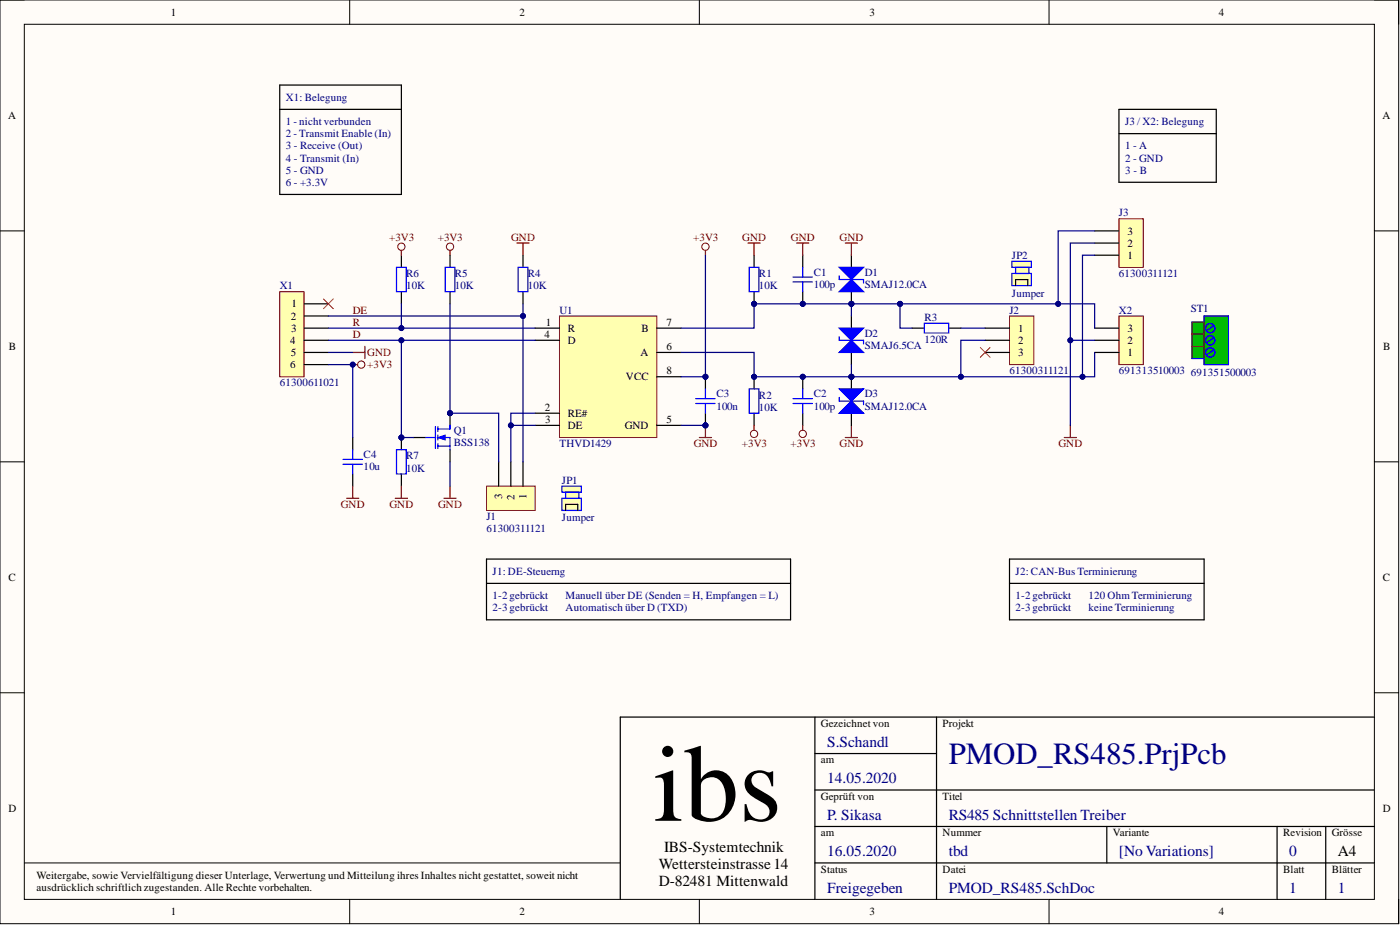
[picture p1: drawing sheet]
<svg xmlns="http://www.w3.org/2000/svg" width="292mm" height="193mm" viewBox="0 0 292 193" stroke-linecap="round" stroke-linejoin="round" font-family="sans-serif">
<defs><g id="words">
<text font-size="22.9" x="136.4" y="171.2">ibs</text>
<text font-size="6.4" fill="#000080" x="197.9" y="159.4">PMOD_RS485.PrjPcb</text>
<g font-size="3.2" fill="#000080">
<text x="172.6" y="155.8">S.Schandl</text>
<text x="172.6" y="163.4">14.05.2020</text>
<text x="172.6" y="171">P. Sikasa</text>
<text x="197.9" y="171">RS485 Schnittstellen Treiber</text>
<text x="172.6" y="178.6">16.05.2020</text>
<text x="197.9" y="178.6">tbd</text>
<text x="233.5" y="178.6">[No Variations]</text>
<text x="269" y="178.6">0</text>
<text x="172.6" y="186.2">Freigegeben</text>
<text x="197.9" y="186.2">PMOD_RS485.SchDoc</text>
<text x="269" y="186.2">1</text>
<text x="279.1" y="186.2">1</text>
</g>
<g font-size="3.2">
<text x="138.6" y="177.8">IBS-Systemtechnik</text>
<text x="279.1" y="178.6">A4</text>
<text x="137.5" y="181.4">Wettersteinstrasse14</text>
<text x="137.5" y="184.9">D-82481 Mittenwald</text>
</g>
<g font-size="2.3">
<text x="35.6" y="3.3">1</text>
<text x="108.4" y="3.3">2</text>
<text x="181.4" y="3.3">3</text>
<text x="254.3" y="3.3">4</text>
<text x="1.7" y="24.8">A</text>
<text x="288.4" y="24.8">A</text>
<text x="235.2" y="51.5">2</text>
<text x="235.2" y="48.9">3</text>
<text x="235.2" y="54">1</text>
<text x="60.8" y="64.1">1</text>
<text x="60.6" y="71.8">4</text>
<text x="60.6" y="66.7">2</text>
<text x="60.7" y="69.2">3</text>
<text x="113.6" y="70.5">4</text>
<text x="113.9" y="67.9">1</text>
<text x="118.5" y="69.2">R</text>
<text x="118.5" y="71.8">D</text>
<text x="133.8" y="69.2">B</text>
<text x="139.1" y="67.9">7</text>
<text x="212.4" y="69.2">1</text>
<text x="212.4" y="71.8">2</text>
<text x="235.2" y="71.8">2</text>
<text x="235.2" y="69.2">3</text>
<text x="1.9" y="73">B</text>
<text x="60.6" y="76.8">6</text>
<text x="60.6" y="74.3">5</text>
<text x="133.6" y="74.3">A</text>
<text x="139.1" y="73">6</text>
<text x="212.4" y="74.3">3</text>
<text x="235.2" y="74.3">1</text>
<text x="288.6" y="73">B</text>
<text x="130.6" y="79.4">VCC</text>
<text x="139.1" y="78.1">8</text>
<text x="113.7" y="85.7">2</text>
<text x="113.8" y="88.2">3</text>
<text x="118.5" y="89.5">DE</text>
<text x="118.5" y="87">RE#</text>
<text x="130.4" y="89.5">GND</text>
<text x="139.1" y="88.2">5</text>
<text x="104.8" y="104.1" transform="rotate(-90 104.8 104.1)">3</text>
<text x="107.3" y="104.2" transform="rotate(-90 107.3 104.2)">2</text>
<text x="109.9" y="104" transform="rotate(-90 109.9 104)">1</text>
<text x="1.8" y="121.2">C</text>
<text x="288.5" y="121.2">C</text>
<text x="171.3" y="151.6">Gezeichnet von</text>
<text x="196.7" y="151.6">Projekt</text>
<text x="171.3" y="159.2">am</text>
<text x="171.3" y="166.8">Geprüft von</text>
<text x="196.7" y="166.8">Titel</text>
<text x="1.8" y="169.4">D</text>
<text x="288.5" y="169.4">D</text>
<text x="171.3" y="174.4">am</text>
<text x="196.7" y="174.4">Nummer</text>
<text x="232.2" y="174.4">Variante</text>
<text x="267.7" y="174.4">Revision</text>
<text x="277.9" y="174.4">Grösse</text>
<text x="7.6" y="183.3">Weitergabe, sowie Vervielfältigung dieser Unterlage, Verwertung und Mitteilung ihres Inhaltes nicht gestattet, soweit nicht</text>
<text x="7.6" y="185.9">ausdrücklich schriftlich zugestanden. Alle Rechte vorbehalten.</text>
<text x="171.3" y="182">Status</text>
<text x="196.7" y="182">Datei</text>
<text x="267.7" y="182">Blatt</text>
<text x="277.9" y="182">Blätter</text>
<text x="35.6" y="190.9">1</text>
<text x="108.4" y="190.9">2</text>
<text x="181.4" y="190.9">3</text>
<text x="254.3" y="190.9">4</text>
</g>
<g font-size="2.3" fill="#000080">
<text x="59.6" y="21">X1: Belegung</text>
<text x="59.6" y="26.1">1 - nicht verbunden</text>
<text x="59.6" y="28.6">2 - Transmit Enable (In)</text>
<text x="234.7" y="26.1">J3 / X2: Belegung</text>
<text x="59.6" y="31.2">3 - Receive (Out)</text>
<text x="59.6" y="33.7">4 - Transmit (In)</text>
<text x="234.7" y="31.2">1 - A</text>
<text x="234.7" y="33.7">2 - GND</text>
<text x="59.6" y="36.3">5 - GND</text>
<text x="59.6" y="38.8">6 - +3.3V</text>
<text x="234.7" y="36.3">3 - B</text>
<text x="233.5" y="45.1">J3</text>
<text x="84.8" y="57.8">R6</text>
<text x="94.9" y="57.8">R5</text>
<text x="110.1" y="57.8">R4</text>
<text x="158.3" y="57.8">R1</text>
<text x="169.8" y="57.6">C1</text>
<text x="180.4" y="57.6">D1</text>
<text x="211.1" y="54">JP2</text>
<text x="233.5" y="57.8">61300311121</text>
<text x="58.4" y="60.3">X1</text>
<text x="84.8" y="60.3">10K</text>
<text x="94.9" y="60.3">10K</text>
<text x="110.1" y="60.3">10K</text>
<text x="116.7" y="65.4">U1</text>
<text x="158.3" y="60.3">10K</text>
<text x="169.8" y="60.1">100p</text>
<text x="180.4" y="60.1">SMAJ12.0CA</text>
<text x="210.6" y="65.4">J2</text>
<text x="211.1" y="61.9">Jumper</text>
<text x="233.5" y="65.4">X2</text>
<text x="248.4" y="65.2">ST1</text>
<text x="180.4" y="70.2">D2</text>
<text x="192.9" y="66.9">R3</text>
<text x="192.9" y="71.5">120R</text>
<text x="180.4" y="72.8">SMAJ6.5CA</text>
<text x="58.4" y="80.6">61300611021</text>
<text x="149.5" y="82.9">C3</text>
<text x="158.3" y="83.2">R2</text>
<text x="169.8" y="82.9">C2</text>
<text x="180.4" y="82.9">D3</text>
<text x="210.6" y="78.1">61300311121</text>
<text x="233.5" y="78.1">691313510003</text>
<text x="248.4" y="78.3">691351500003</text>
<text x="149.5" y="85.4">100n</text>
<text x="158.3" y="85.7">10K</text>
<text x="169.8" y="85.4">100p</text>
<text x="180.4" y="85.4">SMAJ12.0CA</text>
<text x="75.9" y="95.6">C4</text>
<text x="84.8" y="95.8">R7</text>
<text x="94.7" y="90.5">Q1</text>
<text x="94.7" y="93.1">BSS138</text>
<text x="116.7" y="93.3">THVD1429</text>
<text x="75.9" y="98.1">10u</text>
<text x="84.8" y="98.4">10K</text>
<text x="117.2" y="100.9">JP1</text>
<text x="101.5" y="108.5">J1</text>
<text x="101.5" y="111.1">61300311121</text>
<text x="117.2" y="108.8">Jumper</text>
<text x="102.8" y="119.9">J1: DE-Steuerng</text>
<text x="211.9" y="119.9">J2: CAN-Bus Terminierung</text>
<text x="102.8" y="125">1-2 gebrückt</text>
<text x="118" y="125">Manuell über DE (Senden = H, Empfangen = L)</text>
<text x="211.9" y="125">1-2 gebrückt</text>
<text x="227.1" y="125">120 Ohm Terminierung</text>
<text x="102.8" y="127.5">2-3 gebrückt</text>
<text x="118" y="127.5">Automatisch über D (TXD)</text>
<text x="211.9" y="127.5">2-3 gebrückt</text>
<text x="227.1" y="127.5">keine Terminierung</text>
</g>
<g font-size="2.3" fill="#800000">
<text x="81.2" y="50.2">+3V3</text>
<text x="91.4" y="50.2">+3V3</text>
<text x="106.7" y="50.2">GND</text>
<text x="144.6" y="50.2">+3V3</text>
<text x="154.9" y="50.2">GND</text>
<text x="165" y="50.2">GND</text>
<text x="175.2" y="50.2">GND</text>
<text x="73.6" y="65.4">DE</text>
<text x="73.6" y="70.5">D</text>
<text x="73.6" y="67.9">R</text>
<text x="76.6" y="74.3">GND</text>
<text x="76.6" y="76.8">+3V3</text>
<text x="144.7" y="93.3">GND</text>
<text x="154.8" y="93.3">+3V3</text>
<text x="164.9" y="93.3">+3V3</text>
<text x="175.2" y="93.3">GND</text>
<text x="220.9" y="93.3">GND</text>
<text x="71.1" y="106">GND</text>
<text x="81.3" y="106">GND</text>
<text x="91.4" y="106">GND</text>
</g>
</g></defs>
<path d="M0 0h291.8v192.7h-291.8z" fill-rule="evenodd" fill="#fffcf8"/>
<path d="M0 0h291.8v192.7h-291.8z" fill="none" stroke="#000" stroke-width=".21"/>
<path d="M5.1 5.1h281.7v182.5h-281.7z" fill-rule="evenodd" fill="#fffcf8"/>
<g fill="none" stroke="#000" stroke-width=".21">
<path d="M0 0h5.1M73 0v5.1M145.9 0v5.1M218.9 0v5.1M286.8 0h5v5.1M5.1 5.1h281.7v182.5h-281.7zM0 48.2h5.1M286.8 48.2h5M0 96.3h5.1M286.8 96.3h5M0 144.5h5.1M286.8 144.5h5"/>
<path d="M5.1 180h124.3M73 187.6v5.1M145.9 187.6v5.1M218.9 187.6v5.1M291.8 187.6v5.1"/>
</g>
<path d="M170 149.6v38M170 157.2h25.4M195.4 149.6v38M286.8 149.6h-157.4v38M170 164.8h116.8M170 172.4h116.8M230.9 172.4v7.6M266.5 172.4v15.2M276.6 172.4v15.2M170 180h116.8" fill="none" stroke="#000" stroke-width=".25"/>
<circle cx="147.2" cy="78.6" r=".51" fill="#000080"/>
<circle cx="147.2" cy="78.6" r=".51" fill="none" stroke="#000080" stroke-width=".21"/>
<circle cx="147.2" cy="88.7" r=".51" fill="#000080"/>
<circle cx="147.2" cy="88.7" r=".51" fill="none" stroke="#000080" stroke-width=".21"/>
<path d="M147.2 78.6v2.5" fill="none" stroke="#000" stroke-width=".25"/>
<circle cx="147.2" cy="78.6" r=".51" fill="#000080"/>
<circle cx="147.2" cy="78.6" r=".51" fill="none" stroke="#000080" stroke-width=".21"/>
<path d="M147.2 86.2v2.5" fill="none" stroke="#000" stroke-width=".25"/>
<circle cx="147.2" cy="88.7" r=".51" fill="#000080"/>
<circle cx="147.2" cy="88.7" r=".51" fill="none" stroke="#000080" stroke-width=".21"/>
<path d="M145.2 84.2h4M145.2 83.2h4M147.2 81.1v2.1M147.2 84.2v2" fill="none" stroke="#00f" stroke-width=".25"/>
<circle cx="157.3" cy="63.4" r=".51" fill="#000080"/>
<circle cx="157.3" cy="63.4" r=".51" fill="none" stroke="#000080" stroke-width=".21"/>
<path d="M157.3 53.2v2.6M157.3 60.8v2.6" fill="none" stroke="#000" stroke-width=".25"/>
<circle cx="157.3" cy="63.4" r=".51" fill="#000080"/>
<circle cx="157.3" cy="63.4" r=".51" fill="none" stroke="#000080" stroke-width=".21"/>
<path d="M156.3 55.8h2v5h-2z" fill="none" stroke="#00f" stroke-width=".25"/>
<circle cx="157.3" cy="78.6" r=".51" fill="#000080"/>
<circle cx="157.3" cy="78.6" r=".51" fill="none" stroke="#000080" stroke-width=".21"/>
<path d="M157.3 78.6v2.5" fill="none" stroke="#000" stroke-width=".25"/>
<circle cx="157.3" cy="78.6" r=".51" fill="#000080"/>
<circle cx="157.3" cy="78.6" r=".51" fill="none" stroke="#000080" stroke-width=".21"/>
<path d="M157.3 86.2v2.5" fill="none" stroke="#000" stroke-width=".25"/>
<path d="M156.3 81.1h2v5.1h-2z" fill="none" stroke="#00f" stroke-width=".25"/>
<circle cx="167.5" cy="63.4" r=".51" fill="#000080"/>
<circle cx="167.5" cy="63.4" r=".51" fill="none" stroke="#000080" stroke-width=".21"/>
<path d="M167.5 53.2v2.6M167.5 60.8v2.6" fill="none" stroke="#000" stroke-width=".25"/>
<circle cx="167.5" cy="63.4" r=".51" fill="#000080"/>
<circle cx="167.5" cy="63.4" r=".51" fill="none" stroke="#000080" stroke-width=".21"/>
<path d="M165.5 58.8h4M165.5 57.8h4M167.5 55.8v2M167.5 58.8v2" fill="none" stroke="#00f" stroke-width=".25"/>
<circle cx="167.5" cy="78.6" r=".51" fill="#000080"/>
<circle cx="167.5" cy="78.6" r=".51" fill="none" stroke="#000080" stroke-width=".21"/>
<path d="M167.5 78.6v2.5" fill="none" stroke="#000" stroke-width=".25"/>
<circle cx="167.5" cy="78.6" r=".51" fill="#000080"/>
<circle cx="167.5" cy="78.6" r=".51" fill="none" stroke="#000080" stroke-width=".21"/>
<path d="M167.5 86.2v2.5" fill="none" stroke="#000" stroke-width=".25"/>
<path d="M165.5 84.2h4M165.5 83.2h4M167.5 81.1v2.1M167.5 84.2v2" fill="none" stroke="#00f" stroke-width=".25"/>
<path d="M251.2 65.9h5.1v10.2h-5.1z" fill-rule="evenodd" fill="#00bf00"/>
<path d="M251.2 65.9h5.1v10.2h-5.1z" fill="none" stroke="#800000" stroke-width=".21"/>
<g fill="none" stroke="#00f" stroke-width=".25">
<path d="M248.7 69.7h2.5M248.7 72.3h2.5M251.2 65.9h5.1v10.2h-5.1zM251.2 67.2h-2.5v7.6M252.5 68.5l.8-.6-1.6 1.1M253.3 70.5l-1.6 1M253.3 73l-1.6 1"/>
<circle cx="252.5" cy="68.5" r=".97"/>
<circle cx="252.5" cy="71" r=".97"/>
<circle cx="252.5" cy="73.5" r=".97"/>
<circle cx="252.5" cy="73.5" r=".98"/>
<circle cx="252.5" cy="71" r=".98"/>
<circle cx="252.5" cy="68.5" r=".98"/>
</g>
<path d="M248.7 67.2h2.5v2.5h-2.5z" fill-rule="evenodd" fill="#00bf00"/>
<path d="M248.7 67.2h2.5v2.5h-2.5z" fill="none" stroke="#800000" stroke-width=".21"/>
<path d="M248.7 69.7h2.5v2.6h-2.5z" fill-rule="evenodd" fill="#00bf00"/>
<path d="M248.7 69.7h2.5v2.6h-2.5z" fill="none" stroke="#800000" stroke-width=".21"/>
<path d="M248.7 72.3h2.5v2.5h-2.5z" fill-rule="evenodd" fill="#00bf00"/>
<path d="M248.7 72.3h2.5v2.5h-2.5z" fill="none" stroke="#800000" stroke-width=".21"/>
<path d="M248.7 74.8h2.5" fill="none" stroke="#00f" stroke-width=".25"/>
<path d="M210.6 65.9h5.1v10.2h-5.1z" fill-rule="evenodd" fill="#ffffb0"/>
<path d="M210.6 65.9h5.1v10.2h-5.1z" fill="none" stroke="#800000" stroke-width=".21"/>
<path d="M205.5 68.5h5.1M205.5 71h5.1M205.5 73.5h5.1" fill="none" stroke="#000" stroke-width=".25"/>
<path d="M233.5 45.6h5v10.2h-5z" fill-rule="evenodd" fill="#ffffb0"/>
<path d="M233.5 45.6h5v10.2h-5z" fill="none" stroke="#800000" stroke-width=".21"/>
<path d="M228.4 53.2h5.1M228.4 50.7h5.1M228.4 48.2h5.1M73.6 91.3v2.5M73.6 98.9v2.5" fill="none" stroke="#000" stroke-width=".25"/>
<path d="M71.6 95.8h4M71.6 96.9h4M73.6 93.8v2M73.6 96.9v2" fill="none" stroke="#00f" stroke-width=".25"/>
<path d="M211.1 57h4.1v2.6h-4.1z" fill-rule="evenodd" fill="#ffffb0"/>
<path d="M211.1 57h4.1v2.6h-4.1z" fill="none" stroke="#00f" stroke-width=".25"/>
<path d="M211.9 59.6v-1.3h2.5v1.3" fill="none" stroke="#000" stroke-width=".25"/>
<path d="M211.1 54.5h4.1v1.3h-4.1z" fill-rule="evenodd" fill="#ffffb0"/>
<path d="M211.1 54.5h4.1v1.3h-4.1z" fill="none" stroke="#00f" stroke-width=".25"/>
<path d="M211.9 55.8h2.8v1.2h-2.8z" fill-rule="evenodd" fill="#ffffb0"/>
<path d="M211.9 55.8h2.8v1.2h-2.8z" fill="none" stroke="#00f" stroke-width=".25"/>
<circle cx="177.6" cy="63.4" r=".51" fill="#000080"/>
<circle cx="177.6" cy="63.4" r=".51" fill="none" stroke="#000080" stroke-width=".21"/>
<path d="M177.6 59.6v3.8" fill="none" stroke="#000" stroke-width=".25"/>
<circle cx="177.6" cy="63.4" r=".51" fill="#000080"/>
<circle cx="177.6" cy="63.4" r=".51" fill="none" stroke="#000080" stroke-width=".21"/>
<path d="M177.6 53.2v3.8" fill="none" stroke="#000" stroke-width=".25"/>
<path d="M175.1 60.8l2.5-2.5 2.6 2.5z" fill="#00f"/>
<path d="M175.1 57.6v.7h5.1v.8M175.1 60.8l2.5-2.5 2.6 2.5z" fill="none" stroke="#00f" stroke-width=".25"/>
<path d="M175.1 55.8h5.1l-2.6 2.5z" fill="#00f"/>
<path d="M175.1 55.8h5.1l-2.6 2.5z" fill="none" stroke="#00f" stroke-width=".25"/>
<path d="M177.6 65.9v3.8M177.6 72.3v3.8" fill="none" stroke="#000" stroke-width=".25"/>
<path d="M175.1 73.5l2.5-2.5 2.6 2.5z" fill="#00f"/>
<path d="M175.1 73.5l2.5-2.5 2.6 2.5zM175.1 70.2v.8h5.1v.8" fill="none" stroke="#00f" stroke-width=".25"/>
<path d="M175.1 68.5h5.1l-2.6 2.5z" fill="#00f"/>
<path d="M175.1 68.5h5.1l-2.6 2.5z" fill="none" stroke="#00f" stroke-width=".25"/>
<path d="M101.5 101.4h10.2v5.1h-10.2z" fill-rule="evenodd" fill="#ffffb0"/>
<path d="M101.5 101.4h10.2v5.1h-10.2z" fill="none" stroke="#800000" stroke-width=".21"/>
<path d="M83.7 53.2v2.6M93.9 53.2v2.6M83.7 60.8v2.6M93.9 60.8v2.6M104 96.3v5.1M106.6 96.3v5.1M109.1 96.3v5.1" fill="none" stroke="#000" stroke-width=".25"/>
<path d="M82.7 55.8h2.1v5h-2.1zM92.9 55.8h2v5h-2z" fill="none" stroke="#00f" stroke-width=".25"/>
<path d="M156.1 50.7h2.5M157.3 50.7v2.5M176.4 50.7h2.5M177.6 50.7v2.5M145.9 91.3h2.6M147.2 88.7v2.6M176.4 91.3h2.5M177.6 88.7v2.6M222 91.3h2.6M223.3 88.7v2.6" fill="none" stroke="#800000" stroke-width=".25"/>
<circle cx="147.2" cy="88.7" r=".51" fill="#000080"/>
<circle cx="147.2" cy="88.7" r=".51" fill="none" stroke="#000080" stroke-width=".21"/>
<path d="M166.2 50.7h2.6M167.5 50.7v2.5M72.3 104h2.6M73.6 101.4v2.6" fill="none" stroke="#800000" stroke-width=".25"/>
<circle cx="93.9" cy="86.2" r=".51" fill="#000080"/>
<circle cx="93.9" cy="86.2" r=".51" fill="none" stroke="#000080" stroke-width=".21"/>
<path d="M93.9 86.2v2.5" fill="none" stroke="#000" stroke-width=".25"/>
<circle cx="93.9" cy="86.2" r=".51" fill="#000080"/>
<circle cx="93.9" cy="86.2" r=".51" fill="none" stroke="#000080" stroke-width=".21"/>
<path d="M86.3 91.3h2.5M93.9 93.8v2.5" fill="none" stroke="#000" stroke-width=".25"/>
<path d="M88.8 91.3h2M90.8 89v4.6M91.4 89.5h2.5M91.4 91.3h2.5v2.5M91.4 93.1h2.5M91.4 89v1M91.4 90.8v1M91.4 92.5v1.1" fill="none" stroke="#00f" stroke-width=".25"/>
<path d="M91.4 91.3l1.5-.5v1z" fill="#00f"/>
<path d="M91.4 91.3l1.5-.5v1z" fill="none" stroke="#00f" stroke-width=".21"/>
<path d="M93.9 88.7v.8" fill="none" stroke="#00f" stroke-width=".25"/>
<path d="M93.9 52.2v1M92.6 104h2.6M93.9 101.4v2.6" fill="none" stroke="#800000" stroke-width=".25"/>
<circle cx="93.9" cy="51.5" r=".76" fill="none" stroke="#800000" stroke-width=".21"/>
<circle cx="83.7" cy="91.3" r=".51" fill="#000080"/>
<circle cx="83.7" cy="91.3" r=".51" fill="none" stroke="#000080" stroke-width=".21"/>
<path d="M83.7 91.3v2.5M83.7 98.9v2.5" fill="none" stroke="#000" stroke-width=".25"/>
<circle cx="83.7" cy="91.3" r=".51" fill="#000080"/>
<circle cx="83.7" cy="91.3" r=".51" fill="none" stroke="#000080" stroke-width=".21"/>
<path d="M82.7 93.8h2.1v5.1h-2.1z" fill="none" stroke="#00f" stroke-width=".25"/>
<path d="M82.5 104h2.5M83.7 101.4v2.6" fill="none" stroke="#800000" stroke-width=".25"/>
<circle cx="177.6" cy="78.6" r=".51" fill="#000080"/>
<circle cx="177.6" cy="78.6" r=".51" fill="none" stroke="#000080" stroke-width=".21"/>
<path d="M177.6 78.6v3.8M177.6 84.9v3.8" fill="none" stroke="#000" stroke-width=".25"/>
<circle cx="177.6" cy="78.6" r=".51" fill="#000080"/>
<circle cx="177.6" cy="78.6" r=".51" fill="none" stroke="#000080" stroke-width=".21"/>
<path d="M175.1 86.2l2.5-2.5 2.6 2.5z" fill="#00f"/>
<path d="M175.1 86.2l2.5-2.5 2.6 2.5zM175.1 82.9v.8h5.1v.7" fill="none" stroke="#00f" stroke-width=".25"/>
<path d="M175.1 81.1h5.1l-2.6 2.6z" fill="#00f"/>
<path d="M192.9 67.4h5v2.1h-5zM175.1 81.1h5.1l-2.6 2.6z" fill="none" stroke="#00f" stroke-width=".25"/>
<path d="M73.6 73.5h2.5M76.1 72.3v2.5" fill="none" stroke="#800000" stroke-width=".25"/>
<path d="M190.3 68.5h2.6M197.9 68.5h2.6" fill="none" stroke="#000" stroke-width=".25"/>
<path d="M58.4 60.8h5v17.8h-5z" fill-rule="evenodd" fill="#ffffb0"/>
<path d="M58.4 60.8h5v17.8h-5z" fill="none" stroke="#800000" stroke-width=".21"/>
<path d="M63.4 63.4h5.1M63.4 65.9h5.1M63.4 68.5h5.1M63.4 71h5.1M63.4 73.5h5.1M63.4 76.1h5.1" fill="none" stroke="#000" stroke-width=".25"/>
<path d="M117.2 104h4.1v2.5h-4.1z" fill-rule="evenodd" fill="#ffffb0"/>
<path d="M117.2 104h4.1v2.5h-4.1z" fill="none" stroke="#00f" stroke-width=".25"/>
<path d="M118 106.5v-1.3h2.5v1.3" fill="none" stroke="#000" stroke-width=".25"/>
<path d="M117.2 101.4h4.1v1.3h-4.1z" fill-rule="evenodd" fill="#ffffb0"/>
<path d="M117.2 101.4h4.1v1.3h-4.1z" fill="none" stroke="#00f" stroke-width=".25"/>
<path d="M118 102.7h2.8v1.3h-2.8z" fill-rule="evenodd" fill="#ffffb0"/>
<path d="M118 102.7h2.8v1.3h-2.8z" fill="none" stroke="#00f" stroke-width=".25"/>
<path d="M233.5 65.9h5v10.2h-5z" fill-rule="evenodd" fill="#ffffb0"/>
<path d="M233.5 65.9h5v10.2h-5z" fill="none" stroke="#800000" stroke-width=".21"/>
<path d="M109.1 53.2v2.6M109.1 60.8v2.6M228.4 73.5h5.1M228.4 71h5.1M228.4 68.5h5.1" fill="none" stroke="#000" stroke-width=".25"/>
<path d="M108.1 55.8h2v5h-2z" fill="none" stroke="#00f" stroke-width=".25"/>
<path d="M107.9 50.7h2.5M109.1 50.7v2.5" fill="none" stroke="#800000" stroke-width=".25"/>
<path d="M116.7 65.9h20.3v25.4h-20.3z" fill-rule="evenodd" fill="#ffffb0"/>
<g fill="none" stroke="#800000" stroke-width=".21">
<path d="M116.7 65.9h20.3v25.4h-20.3z"/>
<circle cx="83.7" cy="51.5" r=".76"/>
<circle cx="147.2" cy="51.5" r=".76"/>
<circle cx="75.4" cy="76.1" r=".76"/>
<circle cx="157.3" cy="90.5" r=".76"/>
<circle cx="167.5" cy="90.5" r=".76"/>
</g>
<path d="M111.7 68.5h5M111.7 71h5M137 78.6h5.1M137 68.5h5.1M137 73.5h5.1M111.7 88.7h5M111.7 86.2h5M137 88.7h5.1" fill="none" stroke="#000" stroke-width=".25"/>
<path d="M83.7 52.2v1M147.2 52.2v1M73.6 76.1h1M157.3 88.7v1.1M167.5 88.7v1.1" fill="none" stroke="#800000" stroke-width=".25"/>
<circle cx="73.6" cy="76.1" r=".51" fill="#000080"/>
<circle cx="73.6" cy="76.1" r=".51" fill="none" stroke="#000080" stroke-width=".21"/>
<path d="M67.5 62.4l2 2M69.5 62.4l-2 2M204.5 72.5l2.1 2M206.6 72.5l-2.1 2" fill="none" stroke="#f00" stroke-width=".21"/>
<path d="M58.4 17.7h25.3v22.9h-25.3zM58.4 22.8h25.3M233.5 27.9h20.3M233.5 22.8h20.3v15.2h-20.3zM101.5 116.6h63.4v12.7h-63.4zM210.6 116.6h40.6v12.7h-40.6zM101.5 121.7h63.4M210.6 121.7h40.6" fill="none" stroke="#000" stroke-width=".25"/>
<path d="M177.6 76.1v2.5" fill="none" stroke="#000080" stroke-width=".25"/>
<circle cx="177.6" cy="78.6" r=".51" fill="#000080"/>
<circle cx="177.6" cy="78.6" r=".51" fill="none" stroke="#000080" stroke-width=".21"/>
<path d="M177.6 63.4v2.5" fill="none" stroke="#000080" stroke-width=".25"/>
<circle cx="177.6" cy="63.4" r=".51" fill="#000080"/>
<circle cx="177.6" cy="63.4" r=".51" fill="none" stroke="#000080" stroke-width=".21"/>
<path d="M187.8 63.4h-30.5v5.1h-15.2" fill="none" stroke="#000080" stroke-width=".25"/>
<circle cx="157.3" cy="63.4" r=".51" fill="#000080"/>
<circle cx="157.3" cy="63.4" r=".51" fill="none" stroke="#000080" stroke-width=".21"/>
<circle cx="167.5" cy="63.4" r=".51" fill="#000080"/>
<circle cx="167.5" cy="63.4" r=".51" fill="none" stroke="#000080" stroke-width=".21"/>
<circle cx="177.6" cy="63.4" r=".51" fill="#000080"/>
<circle cx="177.6" cy="63.4" r=".51" fill="none" stroke="#000080" stroke-width=".21"/>
<circle cx="187.8" cy="63.4" r=".51" fill="#000080"/>
<circle cx="187.8" cy="63.4" r=".51" fill="none" stroke="#000080" stroke-width=".21"/>
<path d="M142.1 88.7h5.1" fill="none" stroke="#000080" stroke-width=".25"/>
<circle cx="147.2" cy="88.7" r=".51" fill="#000080"/>
<circle cx="147.2" cy="88.7" r=".51" fill="none" stroke="#000080" stroke-width=".21"/>
<path d="M93.9 63.4v22.8" fill="none" stroke="#000080" stroke-width=".25"/>
<circle cx="93.9" cy="86.2" r=".51" fill="#000080"/>
<circle cx="93.9" cy="86.2" r=".51" fill="none" stroke="#000080" stroke-width=".21"/>
<path d="M147.2 53.2v25.4h-5.1M93.9 96.3v5.1" fill="none" stroke="#000080" stroke-width=".25"/>
<circle cx="147.2" cy="78.6" r=".51" fill="#000080"/>
<circle cx="147.2" cy="78.6" r=".51" fill="none" stroke="#000080" stroke-width=".21"/>
<path d="M228.4 48.2h-7.6v15.2h-33" fill="none" stroke="#000080" stroke-width=".25"/>
<circle cx="187.8" cy="63.4" r=".51" fill="#000080"/>
<circle cx="187.8" cy="63.4" r=".51" fill="none" stroke="#000080" stroke-width=".21"/>
<circle cx="220.8" cy="63.4" r=".51" fill="#000080"/>
<circle cx="220.8" cy="63.4" r=".51" fill="none" stroke="#000080" stroke-width=".21"/>
<path d="M220.8 63.4h7.6v5.1" fill="none" stroke="#000080" stroke-width=".25"/>
<circle cx="220.8" cy="63.4" r=".51" fill="#000080"/>
<circle cx="220.8" cy="63.4" r=".51" fill="none" stroke="#000080" stroke-width=".21"/>
<path d="M228.4 73.5v5.1h-2.5" fill="none" stroke="#000080" stroke-width=".25"/>
<circle cx="225.9" cy="78.6" r=".51" fill="#000080"/>
<circle cx="225.9" cy="78.6" r=".51" fill="none" stroke="#000080" stroke-width=".21"/>
<path d="M205.5 71h-5v7.6" fill="none" stroke="#000080" stroke-width=".25"/>
<circle cx="200.5" cy="78.6" r=".51" fill="#000080"/>
<circle cx="200.5" cy="78.6" r=".51" fill="none" stroke="#000080" stroke-width=".21"/>
<path d="M187.8 63.4v5.1h2.5M200.5 68.5h5" fill="none" stroke="#000080" stroke-width=".25"/>
<circle cx="187.8" cy="63.4" r=".51" fill="#000080"/>
<circle cx="187.8" cy="63.4" r=".51" fill="none" stroke="#000080" stroke-width=".21"/>
<path d="M228.4 53.2h-2.5v25.4h-68.6v-5.1h-15.2" fill="none" stroke="#000080" stroke-width=".25"/>
<circle cx="157.3" cy="78.6" r=".51" fill="#000080"/>
<circle cx="157.3" cy="78.6" r=".51" fill="none" stroke="#000080" stroke-width=".21"/>
<circle cx="167.5" cy="78.6" r=".51" fill="#000080"/>
<circle cx="167.5" cy="78.6" r=".51" fill="none" stroke="#000080" stroke-width=".21"/>
<circle cx="177.6" cy="78.6" r=".51" fill="#000080"/>
<circle cx="177.6" cy="78.6" r=".51" fill="none" stroke="#000080" stroke-width=".21"/>
<circle cx="200.5" cy="78.6" r=".51" fill="#000080"/>
<circle cx="200.5" cy="78.6" r=".51" fill="none" stroke="#000080" stroke-width=".21"/>
<circle cx="225.9" cy="78.6" r=".51" fill="#000080"/>
<circle cx="225.9" cy="78.6" r=".51" fill="none" stroke="#000080" stroke-width=".21"/>
<path d="M109.1 63.4v2.5" fill="none" stroke="#000080" stroke-width=".25"/>
<circle cx="109.1" cy="65.9" r=".51" fill="#000080"/>
<circle cx="109.1" cy="65.9" r=".51" fill="none" stroke="#000080" stroke-width=".21"/>
<path d="M228.4 50.7h-5.1v20.3h5.1" fill="none" stroke="#000080" stroke-width=".25"/>
<circle cx="223.3" cy="71" r=".51" fill="#000080"/>
<circle cx="223.3" cy="71" r=".51" fill="none" stroke="#000080" stroke-width=".21"/>
<path d="M223.3 71v17.7" fill="none" stroke="#000080" stroke-width=".25"/>
<circle cx="223.3" cy="71" r=".51" fill="#000080"/>
<circle cx="223.3" cy="71" r=".51" fill="none" stroke="#000080" stroke-width=".21"/>
<path d="M83.7 71v20.3h2.6" fill="none" stroke="#000080" stroke-width=".25"/>
<circle cx="83.7" cy="91.3" r=".51" fill="#000080"/>
<circle cx="83.7" cy="91.3" r=".51" fill="none" stroke="#000080" stroke-width=".21"/>
<circle cx="83.7" cy="71" r=".51" fill="#000080"/>
<circle cx="83.7" cy="71" r=".51" fill="none" stroke="#000080" stroke-width=".21"/>
<path d="M83.7 63.4v5.1" fill="none" stroke="#000080" stroke-width=".25"/>
<circle cx="83.7" cy="68.5" r=".51" fill="#000080"/>
<circle cx="83.7" cy="68.5" r=".51" fill="none" stroke="#000080" stroke-width=".21"/>
<path d="M68.5 71h43.2M68.5 73.5h5.1" fill="none" stroke="#000080" stroke-width=".25"/>
<circle cx="83.7" cy="71" r=".51" fill="#000080"/>
<circle cx="83.7" cy="71" r=".51" fill="none" stroke="#000080" stroke-width=".21"/>
<path d="M68.5 68.5h43.2" fill="none" stroke="#000080" stroke-width=".25"/>
<circle cx="83.7" cy="68.5" r=".51" fill="#000080"/>
<circle cx="83.7" cy="68.5" r=".51" fill="none" stroke="#000080" stroke-width=".21"/>
<path d="M106.6 88.7h5.1" fill="none" stroke="#000080" stroke-width=".25"/>
<circle cx="106.6" cy="88.7" r=".51" fill="#000080"/>
<circle cx="106.6" cy="88.7" r=".51" fill="none" stroke="#000080" stroke-width=".21"/>
<path d="M111.7 86.2h-5.1v10.1" fill="none" stroke="#000080" stroke-width=".25"/>
<circle cx="106.6" cy="88.7" r=".51" fill="#000080"/>
<circle cx="106.6" cy="88.7" r=".51" fill="none" stroke="#000080" stroke-width=".21"/>
<path d="M93.9 86.2h10.1v10.1" fill="none" stroke="#000080" stroke-width=".25"/>
<circle cx="93.9" cy="86.2" r=".51" fill="#000080"/>
<circle cx="93.9" cy="86.2" r=".51" fill="none" stroke="#000080" stroke-width=".21"/>
<path d="M68.5 65.9h40.6v30.4" fill="none" stroke="#000080" stroke-width=".25"/>
<circle cx="109.1" cy="65.9" r=".51" fill="#000080"/>
<circle cx="109.1" cy="65.9" r=".51" fill="none" stroke="#000080" stroke-width=".21"/>
<path d="M68.5 76.1h5.1v15.2" fill="none" stroke="#000080" stroke-width=".25"/>
<circle cx="73.6" cy="76.1" r=".51" fill="#000080"/>
<circle cx="73.6" cy="76.1" r=".51" fill="none" stroke="#000080" stroke-width=".21"/>
<use href="#words"/>
</svg>
